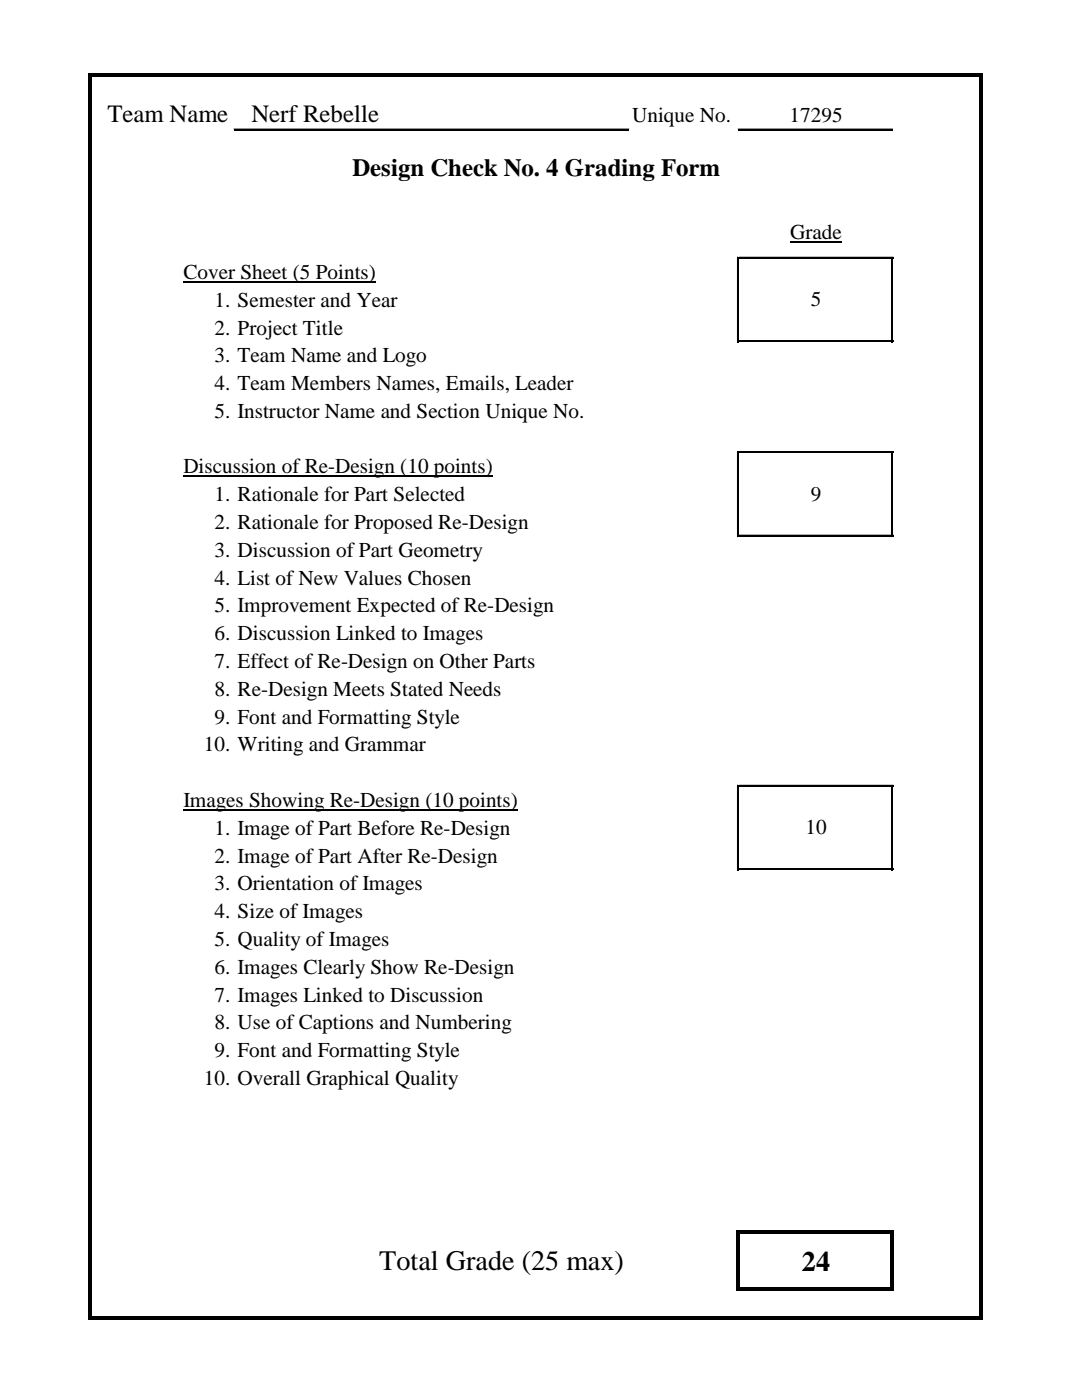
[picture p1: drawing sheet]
<svg xmlns="http://www.w3.org/2000/svg" width="216mm" height="279mm" viewBox="0 0 216 279" stroke-linecap="round" stroke-linejoin="round" font-family="sans-serif">
<defs><g id="words">
<g font-size="5.6">
<text x="75.7" y="253.5">Total Grade (25 max)</text>
<text x="160" y="253.7">24</text>
</g>
<g font-size="5">
<text x="21.4" y="24.3">Team Name</text>
<text x="50.2" y="24.3">Nerf Rebelle</text>
<text x="70.3" y="35.1">Design Check No. 4 Grading Form</text>
</g>
<g font-size="4.2">
<text x="126.1" y="24.3">Unique No.</text>
<text x="157.6" y="24.3">17295</text>
<text x="157.7" y="47.8">Grade</text>
<text x="36.6" y="55.7">Cover Sheet (5 Points)</text>
<text x="42.8" y="61.2">1. Semester and Year</text>
<text x="161.8" y="61.1">5</text>
<text x="42.8" y="66.8">2. Project Title</text>
<text x="42.8" y="72.3">3. Team Name and Logo</text>
<text x="42.8" y="77.9">4. Team Members Names, Emails, Leader</text>
<text x="42.8" y="83.4">5. Instructor Name and Section Unique No.</text>
<text x="36.6" y="94.5">Discussion of Re-Design (10 points)</text>
<text x="42.8" y="100.1">1. Rationale for Part Selected</text>
<text x="161.8" y="99.9">9</text>
<text x="42.8" y="105.6">2. Rationale for Proposed Re-Design</text>
<text x="42.8" y="111.1">3. Discussion of Part Geometry</text>
<text x="42.8" y="116.7">4. List of New Values Chosen</text>
<text x="42.8" y="122.2">5. Improvement Expected of Re-Design</text>
<text x="42.8" y="127.8">6. Discussion Linked to Images</text>
<text x="42.8" y="133.3">7. Effect of Re-Design on Other Parts</text>
<text x="42.8" y="138.9">8. Re-Design Meets Stated Needs</text>
<text x="40.7" y="150">10. Writing and Grammar</text>
<text x="42.8" y="144.4">9. Font and Formatting Style</text>
<text x="36.6" y="161.1">Images Showing Re-Design (10 points)</text>
<text x="42.8" y="166.6">1. Image of Part Before Re-Design</text>
<text x="160.7" y="166.5">10</text>
<text x="42.8" y="172.2">2. Image of Part After Re-Design</text>
<text x="42.8" y="177.7">3. Orientation of Images</text>
<text x="42.8" y="183.2">4. Size of Images</text>
<text x="42.8" y="188.8">5. Quality of Images</text>
<text x="42.8" y="194.3">6. Images Clearly Show Re-Design</text>
<text x="42.8" y="199.9">7. Images Linked to Discussion</text>
<text x="42.8" y="205.4">8. Use of Captions and Numbering</text>
<text x="42.8" y="211">9. Font and Formatting Style</text>
<text x="40.7" y="216.5">10. Overall Graphical Quality</text>
</g>
</g></defs>
<path d="M36.6 56.2h38.4M157.7 48.3h10.3M36.6 95.1h61.8M36.6 161.6h66.7" fill="none" stroke="#000" stroke-width=".21"/>
<g fill="none" stroke="#000" stroke-width=".2">
<path d="M46.7 25.8h78.7M147.3 25.8h30.8M147.2 51.3v17M147.5 51.3h30.7M177.9 51.7v16.6M147.5 68h30.7M147.2 90.2v16.9M147.5 90.2h30.7M177.9 90.5v16.6M147.5 106.8h30.7M147.2 156.7v17M147.5 156.7h30.7"/>
<path d="M177.9 157.1v16.6M147.5 173.4h30.7"/>
</g>
<g fill="none" stroke="#000" stroke-width=".34">
<path d="M46.7 25.9h78.8M147.3 25.9h30.8M147.3 51.3v17M147.5 51.5h30.7M178 51.7v16.6M147.5 68.1h30.7M147.3 90.1v17M147.5 90.3h30.7M178 90.5v16.6M147.5 107h30.7M147.3 156.7v17M147.5 156.9h30.7"/>
<path d="M178 157v16.7M147.5 173.5h30.7"/>
</g>
<g fill="#000">
<path d="M18.3 14.6h177.8v.7h-177.8z" fill-rule="evenodd"/>
<path d="M147 245.5h.6v12.1h-.6z" fill-rule="evenodd"/>
<path d="M147.6 245.5h30.8v.7h-30.8z" fill-rule="evenodd"/>
<path d="M147.6 257h30.8v.6h-30.8z" fill-rule="evenodd"/>
<path d="M177.7 246.2h.7v11.4h-.7z" fill-rule="evenodd"/>
<path d="M17.6 14.6h.7v248.8h-.7z" fill-rule="evenodd"/>
<path d="M18.3 262.7h177.8v.7h-177.8z" fill-rule="evenodd"/>
<path d="M195.4 15.3h.7v248.1h-.7z" fill-rule="evenodd"/>
</g>
<use href="#words"/>
</svg>
